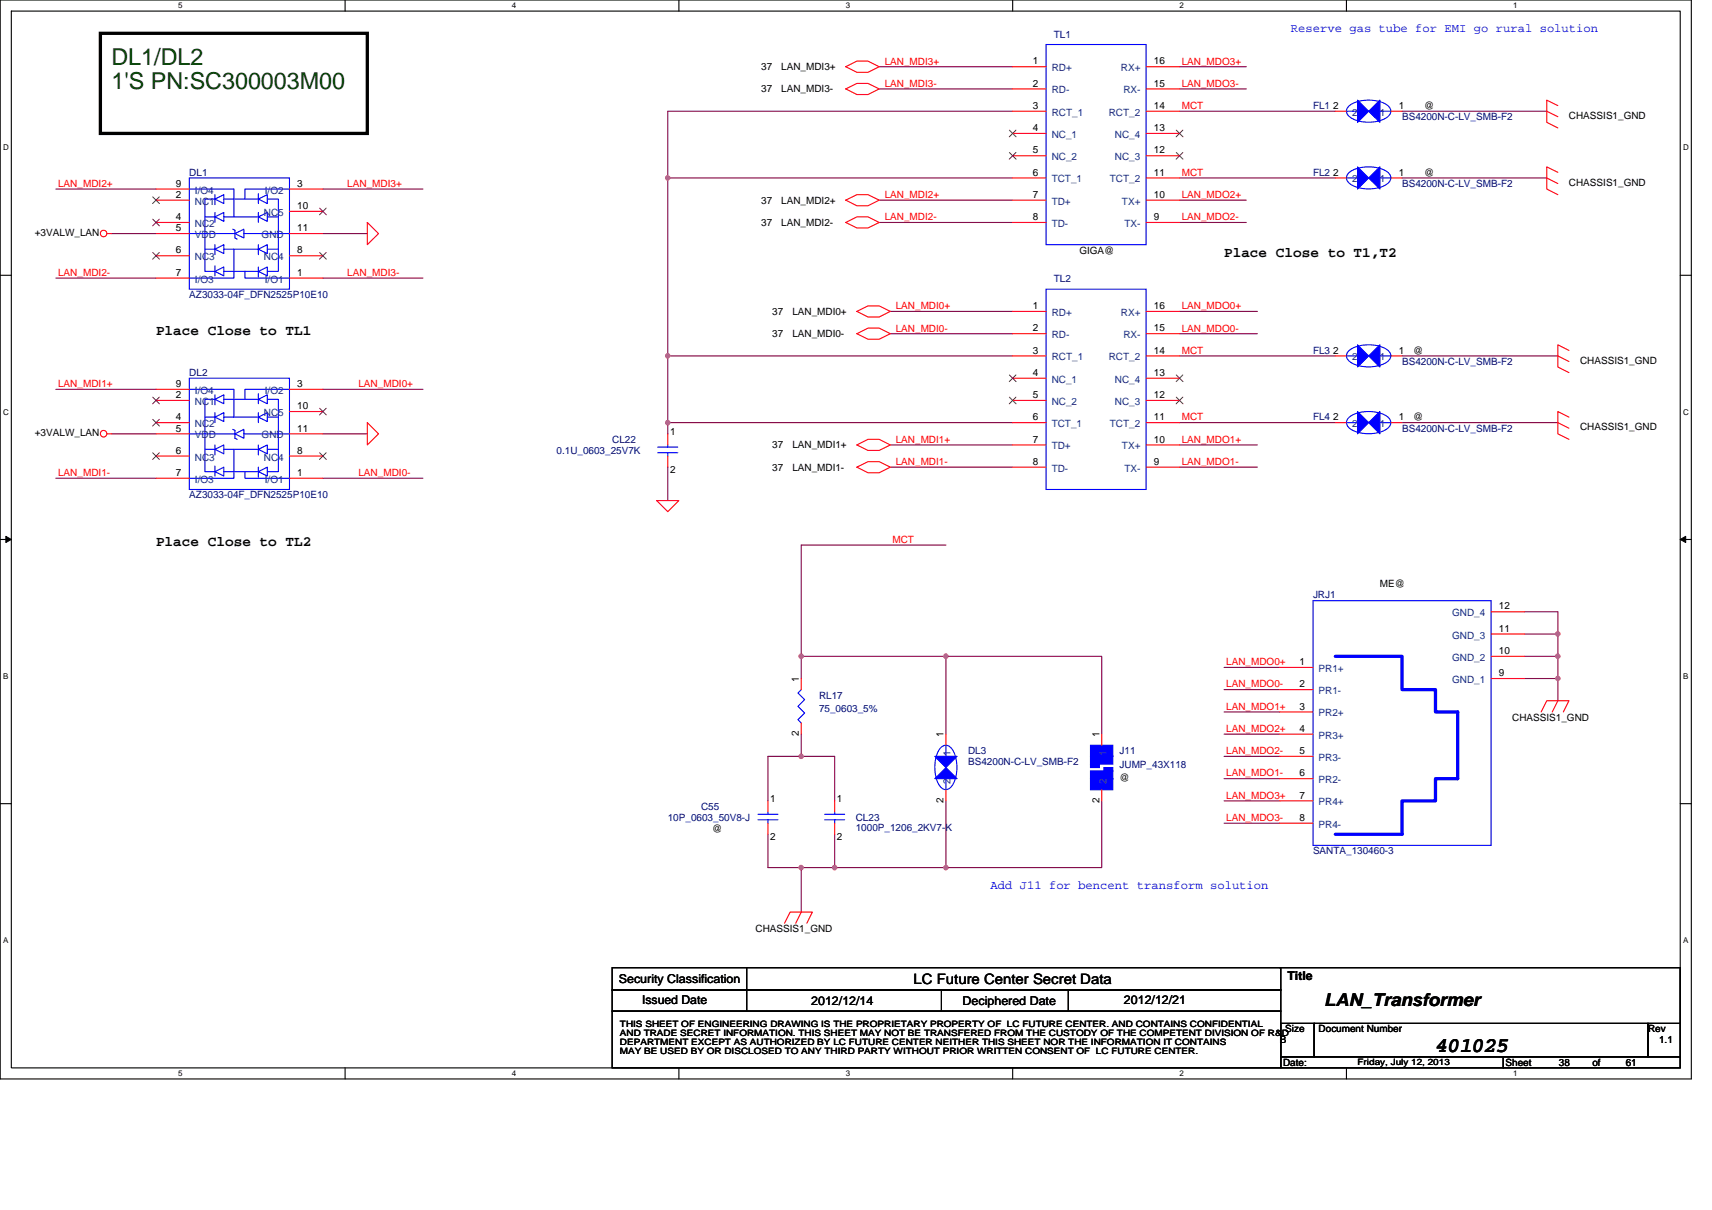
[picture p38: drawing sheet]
<svg xmlns="http://www.w3.org/2000/svg" width="297mm" height="210mm" viewBox="0 0 297 210" stroke-linecap="round" stroke-linejoin="round" font-family="sans-serif">
<defs><g id="words">
<g font-size="4" fill="#004000">
<text x="19.3" y="11.3">DL1/DL2</text>
<text x="19.3" y="15.5">1'S PN:SC300003M00</text>
</g>
<text font-size="3.7" x="249.1" y="182.6">401025</text>
<text font-size="3.1" x="229.8" y="174.6">LAN_Transformer</text>
<g font-size="2.5">
<text x="212.4" y="44.6">Place Close to T1,T2</text>
<text x="27.1" y="58.1">Place Close to TL1</text>
<text x="27.1" y="94.7">Place Close to TL2</text>
<text x="158.5" y="170.8">LC Future Center Secret Data</text>
</g>
<g font-size="2.1" fill="#00f">
<text x="224" y="5.5">Reserve gas tube for EMI go rural solution</text>
<text x="171.8" y="154.2">Add J11 for bencent transform solution</text>
</g>
<g font-size="2.1">
<text x="107.4" y="170.6">Security Classification</text>
<text x="223.4" y="170.1">Title</text>
<text x="111.4" y="174.3">Issued Date</text>
<text x="140.8" y="174.5">2012/12/14</text>
<text x="167" y="174.5">Deciphered Date</text>
<text x="195" y="174.3">2012/12/21</text>
</g>
<g font-size="1.7" fill="#f00">
<text x="153.5" y="11.2">LAN_MDI3+</text>
<text x="205" y="11.2">LAN_MDO3+</text>
<text x="153.5" y="15">LAN_MDI3-</text>
<text x="205" y="15">LAN_MDO3-</text>
<text x="205" y="18.9">MCT</text>
<text x="10.1" y="32.4">LAN_MDI2+</text>
<text x="60.3" y="32.4">LAN_MDI3+</text>
<text x="153.5" y="34.4">LAN_MDI2+</text>
<text x="205" y="34.4">LAN_MDO2+</text>
<text x="205" y="30.5">MCT</text>
<text x="153.5" y="38.2">LAN_MDI2-</text>
<text x="205" y="38.2">LAN_MDO2-</text>
<text x="10.1" y="47.9">LAN_MDI2-</text>
<text x="60.3" y="47.9">LAN_MDI3-</text>
<text x="155.4" y="53.7">LAN_MDI0+</text>
<text x="205" y="53.7">LAN_MDO0+</text>
<text x="155.4" y="57.5">LAN_MDI0-</text>
<text x="205" y="57.5">LAN_MDO0-</text>
<text x="205" y="61.4">MCT</text>
<text x="10.1" y="67.2">LAN_MDI1+</text>
<text x="62.2" y="67.2">LAN_MDI0+</text>
<text x="155.4" y="76.8">LAN_MDI1+</text>
<text x="205" y="73">MCT</text>
<text x="205" y="76.8">LAN_MDO1+</text>
<text x="10.1" y="82.6">LAN_MDI1-</text>
<text x="62.2" y="82.6">LAN_MDI0-</text>
<text x="155.4" y="80.7">LAN_MDI1-</text>
<text x="205" y="80.7">LAN_MDO1-</text>
<text x="154.9" y="94.2">MCT</text>
<text x="212.8" y="115.4">LAN_MDO0+</text>
<text x="212.8" y="119.3">LAN_MDO0-</text>
<text x="212.8" y="123.2">LAN_MDO1+</text>
<text x="212.8" y="127">LAN_MDO2+</text>
<text x="212.8" y="130.9">LAN_MDO2-</text>
<text x="212.8" y="134.7">LAN_MDO1-</text>
<text x="212.8" y="142.5">LAN_MDO3-</text>
<text x="212.8" y="138.6">LAN_MDO3+</text>
</g>
<g font-size="1.7">
<text x="179.2" y="11.2">1</text>
<text x="200.2" y="11.2">16</text>
<text x="132.1" y="12.1">37</text>
<text x="132.1" y="16">37</text>
<text x="135.5" y="12.1">LAN_MDI3+</text>
<text x="135.5" y="16">LAN_MDI3-</text>
<text x="179.2" y="15">2</text>
<text x="200.2" y="15">15</text>
<text x="179.2" y="18.9">3</text>
<text x="179.2" y="22.8">4</text>
<text x="200.2" y="18.9">14</text>
<text x="200.2" y="22.8">13</text>
<text x="231.3" y="18.9">2</text>
<text x="242.7" y="18.9">1</text>
<text x="247.1" y="18.9">@</text>
<text x="272.2" y="20.7">CHASSIS1_GND</text>
<text x="179.2" y="26.6">5</text>
<text x="200.2" y="26.6">12</text>
<text x="30.5" y="32.4">9</text>
<text x="30.5" y="34.3">2</text>
<text x="51.6" y="32.4">3</text>
<text x="132.1" y="35.3">37</text>
<text x="135.5" y="35.3">LAN_MDI2+</text>
<text x="179.2" y="30.5">6</text>
<text x="179.2" y="34.3">7</text>
<text x="200.2" y="30.5">11</text>
<text x="200.2" y="34.3">10</text>
<text x="231.3" y="30.5">2</text>
<text x="242.7" y="30.5">1</text>
<text x="247.1" y="30.5">@</text>
<text x="272.2" y="32.2">CHASSIS1_GND</text>
<text x="6" y="40.9">+3VALW_LAN</text>
<text x="30.5" y="40.1">5</text>
<text x="30.5" y="38.2">4</text>
<text x="51.6" y="40.1">11</text>
<text x="51.6" y="36.3">10</text>
<text x="132.1" y="39.2">37</text>
<text x="135.5" y="39.2">LAN_MDI2-</text>
<text x="179.2" y="38.2">8</text>
<text x="200.2" y="38.2">9</text>
<text x="30.5" y="47.9">7</text>
<text x="30.5" y="44">6</text>
<text x="51.6" y="44">8</text>
<text x="51.6" y="47.9">1</text>
<text x="187.3" y="44">GIGA@</text>
<text x="179.2" y="53.6">1</text>
<text x="200.2" y="53.6">16</text>
<text x="134" y="54.6">37</text>
<text x="134" y="58.5">37</text>
<text x="137.5" y="54.6">LAN_MDI0+</text>
<text x="137.5" y="58.5">LAN_MDI0-</text>
<text x="179.2" y="57.5">2</text>
<text x="200.2" y="57.5">15</text>
<text x="179.2" y="61.4">3</text>
<text x="179.2" y="65.2">4</text>
<text x="200.2" y="61.4">14</text>
<text x="200.2" y="65.2">13</text>
<text x="231.3" y="61.4">2</text>
<text x="242.7" y="61.4">1</text>
<text x="245.2" y="61.4">@</text>
<text x="274.1" y="63.1">CHASSIS1_GND</text>
<text x="30.5" y="67.2">9</text>
<text x="30.5" y="69.1">2</text>
<text x="51.6" y="71">10</text>
<text x="51.6" y="67.2">3</text>
<text x="179.2" y="69.1">5</text>
<text x="200.2" y="69.1">12</text>
<text x="6" y="75.7">+3VALW_LAN</text>
<text x="30.5" y="74.9">5</text>
<text x="30.5" y="72.9">4</text>
<text x="51.6" y="74.9">11</text>
<text x="116.3" y="75.5">1</text>
<text x="134" y="77.8">37</text>
<text x="137.5" y="77.8">LAN_MDI1+</text>
<text x="179.2" y="72.9">6</text>
<text x="179.2" y="76.8">7</text>
<text x="200.2" y="72.9">11</text>
<text x="200.2" y="76.8">10</text>
<text x="231.3" y="72.9">2</text>
<text x="242.7" y="72.9">1</text>
<text x="245.2" y="73">@</text>
<text x="274.1" y="74.7">CHASSIS1_GND</text>
<text x="30.5" y="82.6">7</text>
<text x="30.5" y="78.7">6</text>
<text x="51.6" y="78.7">8</text>
<text x="51.6" y="82.6">1</text>
<text x="116.3" y="82">2</text>
<text x="134" y="81.7">37</text>
<text x="137.5" y="81.7">LAN_MDI1-</text>
<text x="179.2" y="80.7">8</text>
<text x="200.2" y="80.7">9</text>
<text x="239.4" y="101.9">ME@</text>
<text x="260.1" y="105.8">12</text>
<text x="260.1" y="113.5">10</text>
<text x="260.1" y="109.6">11</text>
<text x="138.6" y="118.3" transform="rotate(-90 138.6 118.3)">1</text>
<text x="225.5" y="119.3">2</text>
<text x="225.5" y="115.4">1</text>
<text x="260.1" y="117.3">9</text>
<text x="225.5" y="123.1">3</text>
<text x="262.4" y="125.1">CHASSIS1_GND</text>
<text x="138.6" y="127.8" transform="rotate(-90 138.6 127.8)">2</text>
<text x="163.7" y="128" transform="rotate(-90 163.7 128)">1</text>
<text x="190.8" y="128" transform="rotate(-90 190.8 128)">1</text>
<text x="225.5" y="127">4</text>
<text x="225.5" y="130.9">5</text>
<text x="194.2" y="135.5">@</text>
<text x="225.5" y="134.7">6</text>
<text x="133.6" y="139.2">1</text>
<text x="145.2" y="139.2">1</text>
<text x="163.7" y="139.4" transform="rotate(-90 163.7 139.4)">2</text>
<text x="190.8" y="139.4" transform="rotate(-90 190.8 139.4)">2</text>
<text x="225.5" y="138.6">7</text>
<text x="225.5" y="142.5">8</text>
<text x="123.6" y="144.4">@</text>
<text x="133.6" y="145.8">2</text>
<text x="145.2" y="145.8">2</text>
<text x="131.1" y="161.8">CHASSIS1_GND</text>
<text x="223" y="179.1">Size</text>
<text x="228.8" y="179.1">Document Number</text>
<text x="285.9" y="179.1">Rev</text>
<text x="222" y="181.1">B</text>
<text x="222.6" y="184.9">Date:</text>
<text x="261.2" y="184.9">Sheet</text>
<text x="270.5" y="184.9">38</text>
<text x="276.3" y="184.9">of</text>
<text x="282.1" y="184.9">61</text>
<text x="287.9" y="181.1">1.1</text>
</g>
<g font-size="1.7" fill="#000080">
<text x="182.8" y="6.6">TL1</text>
<text x="227.8" y="18.9">FL1</text>
<text x="243.3" y="20.8">BS4200N-C-LV_SMB-F2</text>
<text x="32.8" y="30.5">DL1</text>
<text x="227.8" y="30.5">FL2</text>
<text x="243.3" y="32.4">BS4200N-C-LV_SMB-F2</text>
<text x="32.8" y="51.7">AZ3033-04F_DFN2525P10E10</text>
<text x="182.8" y="49">TL2</text>
<text x="32.8" y="65.2">DL2</text>
<text x="227.8" y="61.4">FL3</text>
<text x="243.3" y="63.3">BS4200N-C-LV_SMB-F2</text>
<text x="106.2" y="76.8">CL22</text>
<text x="227.8" y="73">FL4</text>
<text x="243.3" y="74.9">BS4200N-C-LV_SMB-F2</text>
<text x="96.6" y="78.8">0.1U_0603_25V7K</text>
<text x="32.8" y="86.5">AZ3033-04F_DFN2525P10E10</text>
<text x="227.8" y="103.8">JRJ1</text>
<text x="142.1" y="121.2">RL17</text>
<text x="142.1" y="123.5">75_0603_5%</text>
<text x="168" y="130.9">DL3</text>
<text x="194.2" y="130.9">J11</text>
<text x="168" y="132.8">BS4200N-C-LV_SMB-F2</text>
<text x="194.2" y="133.2">JUMP_43X118</text>
<text x="115.9" y="142.5">10P_0603_50V8-J</text>
<text x="121.6" y="140.5">C55</text>
<text x="148.5" y="142.5">CL23</text>
<text x="148.5" y="144.2">1000P_1206_2KV7-K</text>
<text x="227.8" y="148.3">SANTA_130460-3</text>
</g>
<g font-size="1.7" fill="#004080">
<text x="182.5" y="12.4">RD+</text>
<text x="182.5" y="16.2">RD-</text>
<text x="194.5" y="12.4">RX+</text>
<text x="194.9" y="16.2">RX-</text>
<text x="182.5" y="20.1">RCT_1</text>
<text x="182.5" y="23.9">NC_1</text>
<text x="192.4" y="20.1">RCT_2</text>
<text x="193.4" y="23.9">NC_4</text>
<text x="234.6" y="20.1">2</text>
<text x="239.4" y="20.1">1</text>
<text x="182.5" y="27.8">NC_2</text>
<text x="193.4" y="27.8">NC_3</text>
<text x="33.8" y="33.6">I/O4</text>
<text x="33.8" y="35.5">NC1</text>
<text x="45.9" y="33.6">I/O2</text>
<text x="182.5" y="31.7">TCT_1</text>
<text x="182.5" y="35.5">TD+</text>
<text x="192.6" y="31.7">TCT_2</text>
<text x="194.7" y="35.5">TX+</text>
<text x="234.6" y="31.7">2</text>
<text x="239.4" y="31.7">1</text>
<text x="33.8" y="41.3">VDD</text>
<text x="33.8" y="39.4">NC2</text>
<text x="45.4" y="41.3">GND</text>
<text x="45.8" y="37.5">NC5</text>
<text x="182.5" y="39.4">TD-</text>
<text x="195.1" y="39.4">TX-</text>
<text x="33.8" y="45.2">NC3</text>
<text x="45.8" y="45.2">NC4</text>
<text x="33.8" y="49">I/O3</text>
<text x="45.9" y="49">I/O1</text>
<text x="182.5" y="54.8">RD+</text>
<text x="182.5" y="58.7">RD-</text>
<text x="194.5" y="54.8">RX+</text>
<text x="194.9" y="58.7">RX-</text>
<text x="182.5" y="62.5">RCT_1</text>
<text x="192.4" y="62.5">RCT_2</text>
<text x="234.6" y="62.5">2</text>
<text x="239.4" y="62.5">1</text>
<text x="33.8" y="68.3">I/O4</text>
<text x="33.8" y="70.3">NC1</text>
<text x="45.9" y="68.3">I/O2</text>
<text x="182.5" y="66.4">NC_1</text>
<text x="182.5" y="70.3">NC_2</text>
<text x="193.4" y="70.3">NC_3</text>
<text x="193.4" y="66.4">NC_4</text>
<text x="33.8" y="76.1">VDD</text>
<text x="33.8" y="74.1">NC2</text>
<text x="45.4" y="76.1">GND</text>
<text x="45.8" y="72.2">NC5</text>
<text x="182.5" y="74.1">TCT_1</text>
<text x="182.5" y="78">TD+</text>
<text x="192.6" y="74.1">TCT_2</text>
<text x="194.7" y="78">TX+</text>
<text x="234.6" y="74.1">2</text>
<text x="239.4" y="74.1">1</text>
<text x="33.8" y="83.8">I/O3</text>
<text x="33.8" y="79.9">NC3</text>
<text x="45.8" y="79.9">NC4</text>
<text x="45.9" y="83.8">I/O1</text>
<text x="182.5" y="81.9">TD-</text>
<text x="195.1" y="81.9">TX-</text>
<text x="251.9" y="107">GND_4</text>
<text x="251.9" y="110.8">GND_3</text>
<text x="228.8" y="116.6">PR1+</text>
<text x="251.9" y="118.5">GND_1</text>
<text x="251.9" y="114.7">GND_2</text>
<text x="228.8" y="120.5">PR1-</text>
<text x="228.8" y="124.3">PR2+</text>
<text x="164.9" y="131.3" transform="rotate(-90 164.9 131.3)">1</text>
<text x="192" y="131.3" transform="rotate(-90 192 131.3)">1</text>
<text x="228.8" y="128.2">PR3+</text>
<text x="164.9" y="136.1" transform="rotate(-90 164.9 136.1)">2</text>
<text x="192" y="136.1" transform="rotate(-90 192 136.1)">2</text>
<text x="228.8" y="132">PR3-</text>
<text x="228.8" y="135.9">PR2-</text>
<text x="228.8" y="139.8">PR4+</text>
<text x="228.8" y="143.6">PR4-</text>
</g>
<g font-size="1.5">
<text x="107.6" y="178.2">THIS SHEET OF ENGINEERING DRAWING IS THE PROPRIETARY PROPERTY OF LC FUTURE CENTER. AND CONTAINS CONFIDENTIAL</text>
<text x="107.6" y="179.8">AND TRADE SECRET INFORMATION. THIS SHEET MAY NOT BE TRANSFERED FROM THE CUSTODY OF THE COMPETENT DIVISION OF R&amp;D</text>
<text x="107.6" y="181.3">DEPARTMENT EXCEPT AS AUTHORIZED BY LC FUTURE CENTER NEITHER THIS SHEET NOR THE INFORMATION IT CONTAINS</text>
<text x="107.6" y="182.9">MAY BE USED BY OR DISCLOSED TO ANY THIRD PARTY WITHOUT PRIOR WRITTEN CONSENT OF LC FUTURE CENTER.</text>
<text x="235.5" y="184.8">Friday, July 12, 2013</text>
</g>
<g font-size="1.4">
<text x="30.9" y="1.5">5</text>
<text x="88.8" y="1.5">4</text>
<text x="146.7" y="1.5">3</text>
<text x="204.7" y="1.5">2</text>
<text x="262.6" y="1.5">1</text>
<text x=".5" y="26.1">D</text>
<text x="292" y="26.1">D</text>
<text x=".5" y="71.9">C</text>
<text x="292" y="71.9">C</text>
<text x=".5" y="117.8">B</text>
<text x="292" y="117.8">B</text>
<text x=".5" y="163.6">A</text>
<text x="292" y="163.6">A</text>
<text x="30.9" y="186.8">5</text>
<text x="88.8" y="186.8">4</text>
<text x="146.7" y="186.8">3</text>
<text x="204.7" y="186.8">2</text>
<text x="262.6" y="186.8">1</text>
</g>
</g></defs>
<path d="M0 0h293.5v187.2h-293.5zM2 1.9h289.5v183.4h-289.5z" fill="none" stroke="#000" stroke-width=".19"/>
<g fill="#fff">
<path d="M30.9 .2h.8v1.6h-.8z"/>
<path d="M30.9 185.5h.8v1.6h-.8z"/>
</g>
<path d="M59.9 0v1.9M59.9 185.3v1.9" fill="none" stroke="#000" stroke-width=".19"/>
<g fill="#fff">
<path d="M88.8 .2h.8v1.6h-.8z"/>
<path d="M88.8 185.5h.8v1.6h-.8z"/>
</g>
<path d="M117.8 0v1.9M117.8 185.3v1.9" fill="none" stroke="#000" stroke-width=".19"/>
<g fill="#fff">
<path d="M146.7 .2h.8v1.6h-.8z"/>
<path d="M146.7 185.5h.8v1.6h-.8z"/>
</g>
<path d="M175.7 0v1.9M175.7 185.3v1.9" fill="none" stroke="#000" stroke-width=".19"/>
<g fill="#fff">
<path d="M204.7 .2h.7v1.6h-.7z"/>
<path d="M204.7 185.5h.7v1.6h-.7z"/>
</g>
<path d="M233.6 0v1.9M233.6 185.3v1.9" fill="none" stroke="#000" stroke-width=".19"/>
<g fill="#fff">
<path d="M262.6 .2h.7v1.6h-.7z"/>
<path d="M262.6 185.5h.7v1.6h-.7z"/>
<path d="M.5 24.8h1v1.6h-1z"/>
<path d="M292 24.8h1v1.6h-1z"/>
<path d="M.5 70.7h1v1.5h-1z"/>
<path d="M292 70.7h1v1.5h-1z"/>
</g>
<path d="M0 47.8h2M291.5 47.8h2" fill="none" stroke="#000" stroke-width=".19"/>
<g fill="#fff">
<path d="M.5 116.5h.9v1.6h-.9z"/>
<path d="M292 116.5h.9v1.6h-.9z"/>
</g>
<path d="M0 93.6h2M291.5 93.6h2" fill="none" stroke="#000" stroke-width=".19"/>
<path d="M1 93.1l1 .5-1 .5zM291.5 93.6l1-.5v1z" fill="#000" stroke="#000" stroke-width=".17"/>
<g fill="#fff">
<path d="M.5 162.4h.9v1.5h-.9z"/>
<path d="M292 162.4h.9v1.5h-.9z"/>
</g>
<g fill="none" stroke="#000" stroke-width=".19">
<path d="M5.8 24.1h.1M0 139.5h2M291.5 139.5h2M106.2 167.9h116v3.9h-116zM106.2 171.8h116v3.7h-116zM106.2 175.5h116v9.8h-116zM129.6 167.9v7.6M163.3 171.8v3.7M185.4 171.8v3.7M222 167.9h69.5v9.7M222.2 177.6h5.8v5.8h-5.8zM228 177.6h57.9v5.8h-57.9z"/>
<path d="M285.9 177.6h5.6v5.8h-5.6zM222.2 183.4h38.6v1.9h-38.6zM260.8 183.4h30.7v1.9h-30.7z"/>
</g>
<path d="M17.4 5.8h46.3v17.4h-46.3z" fill="none" stroke="#000" stroke-width=".57"/>
<g fill="none" stroke="#800040" stroke-width=".19">
<path d="M152.5 11.6h23.2M152.5 15.4h23.2M175.7 19.3h-59.8v11.6M204.7 19.3h27M204.7 11.6h11.5M204.7 15.4h11.5M243.3 19.3h25.1M9.7 32.8h17.4M56 32.8h17.4M115.9 30.9v30.9M115.9 30.9h59.8M152.5 34.7h23.2"/>
<path d="M152.5 38.6h23.2M204.7 30.9h27M204.7 38.6h11.5M204.7 34.7h11.5M243.3 30.9h25.1M9.7 48.3h17.4M19.3 40.5h7.8M56 40.5h7.7M56 48.3h17.4M154.5 54h21.2M154.5 57.9h21.2M204.7 54h13.5"/>
<path d="M204.7 57.9h13.5M9.7 67.6h17.4M19.3 75.3h7.8M56 75.3h7.7M56 67.6h17.4M115.9 73.3h59.8M115.9 73.3v2M115.9 61.8v11.5M115.9 61.8h59.8M154.5 77.2h21.2M204.7 61.8h27M204.7 77.2h13.5"/>
<path d="M204.7 73.3h27M243.3 61.8h27M243.3 73.3h27M9.7 83h17.4M56 83h17.4M115.9 81.1v5.8M154.5 81.1h21.2M164.1 94.6h-25.1v19.3M204.7 81.1h13.5M139 113.9h25.1M139 113.9v3.9M164.1 113.9v13.5"/>
<path d="M164.1 113.9h27.1v13.5M212.4 115.8h9.6M212.4 119.7h9.6M264.5 106.2h5.8v3.8M264.5 113.9h5.8M264.5 110h5.8M264.5 117.8h5.8M270.3 117.8v3.8M270.3 110v3.9M270.3 113.9v3.9M139 131.3h-5.8v7.7M139 127.4v3.9"/>
<path d="M139 131.3h5.8v7.7M164.1 139v11.6M191.2 139v11.6h-27.1M212.4 123.5h9.6M212.4 127.4h9.6M212.4 131.3h9.6M212.4 135.1h9.6M212.4 139h9.6M133.2 144.8v5.8h5.8M139 150.6v7.7M139 150.6h5.8M144.8 150.6h19.3"/>
<path d="M144.8 144.8v5.8M212.4 142.9h9.6"/>
</g>
<g fill="#f0f" stroke="#f0f" stroke-width=".19">
<circle cx="270.3" cy="117.7" r=".38"/>
<circle cx="270.3" cy="113.9" r=".38"/>
<circle cx="270.3" cy="110" r=".38"/>
<circle cx="164.1" cy="113.9" r=".38"/>
<circle cx="139" cy="113.9" r=".38"/>
<circle cx="139" cy="150.6" r=".38"/>
<circle cx="139" cy="131.3" r=".38"/>
<circle cx="164.1" cy="150.6" r=".38"/>
<circle cx="144.8" cy="150.6" r=".38"/>
<circle cx="115.8" cy="30.9" r=".38"/>
<circle cx="115.8" cy="61.8" r=".38"/>
<circle cx="115.8" cy="73.3" r=".38"/>
</g>
<g fill="none" stroke="#f00" stroke-width=".19">
<path d="M146.7 11.6l2-1h1.9l1.9 1-1.9 1h-1.9zM146.7 15.4l2-.9h1.9l1.9 .9-1.9 1h-1.9zM175.7 11.6h5.8M175.7 15.4h5.8M175.7 19.3h5.8M198.9 19.3h5.8M198.9 15.4h5.8M198.9 11.6h5.8M231.7 19.3h1.9M241.3 19.3h2M268.4 19.3l1.9 1M270.3 18.3l-1.9-.9v3.8l1.9 1"/>
<path d="M27.1 32.8h5.7M27.1 34.7h5.7M27.1 38.6h5.7M50.2 32.8h5.8M50.2 36.7h5.8M63.7 38.6l2 1.9-2 2zM146.7 34.7l2-.9h1.9l1.9 .9-1.9 1h-1.9zM146.7 38.6l2-1h1.9l1.9 1-1.9 1h-1.9zM175.7 23.2h5.8M175.7 27h5.8M175.7 30.9h5.8M175.7 34.7h5.8"/>
<path d="M175.7 38.6h5.8M198.9 38.6h5.8M198.9 34.7h5.8M198.9 30.9h5.8M198.9 27h5.8M198.9 23.2h5.8M231.7 30.9h1.9M241.3 30.9h2M268.4 30.9l1.9 1M270.3 29.9l-1.9-.9v3.8l1.9 1M18.6 40.5h.7M27.1 40.5h5.7"/>
<path d="M27.1 48.3h5.7M27.1 44.4h5.7M50.2 40.5h5.8M50.2 48.3h5.8M50.2 44.4h5.8M148.7 54l1.9-.9h1.9l2 .9-2 1h-1.9zM148.7 57.9l1.9-1h1.9l2 1-2 1h-1.9zM175.7 54h5.8M175.7 57.9h5.8M198.9 57.9h5.8M198.9 54h5.8M18.6 75.3h.7"/>
<path d="M27.1 67.6h5.7M27.1 75.3h5.7M27.1 69.5h5.7M27.1 73.3h5.7M27.1 79.1h5.7M50.2 67.6h5.8M50.2 75.3h5.8M50.2 79.1h5.8M50.2 71.4h5.8M63.7 73.3l2 2-2 1.9zM115.9 75.3v1.9M115.9 79.1v2"/>
<path d="M148.7 77.2l1.9-1h1.9l2 1-2 1h-1.9zM175.7 61.8h5.8M175.7 65.6h5.8M175.7 69.5h5.8M175.7 73.3h5.8M175.7 77.2h5.8M198.9 77.2h5.8M198.9 73.3h5.8M198.9 69.5h5.8M198.9 65.6h5.8M198.9 61.8h5.8M231.7 73.3h1.9"/>
<path d="M231.7 61.8h1.9M241.3 73.3h2M241.3 61.8h2M270.3 61.8l1.9 .9M270.3 73.3l1.9 1M272.2 60.8l-1.9-1v3.9l1.9 1M272.2 72.4l-1.9-1v3.9l1.9 .9M27.1 83h5.7M50.2 83h5.8M113.9 86.9h3.9l-1.9 1.9zM148.7 81.1l1.9-1h1.9l2 1-2 .9h-1.9zM175.7 81.1h5.8"/>
<path d="M198.9 81.1h5.8M139 117.8v1.9M222 119.7h5.8M222 115.8h5.8M258.7 117.8h5.8M258.7 113.9h5.8M258.7 110h5.8M258.7 106.2h5.8M133.2 139v1.9M139 125.5v1.9M144.8 139v1.9M164.1 127.4v1.9"/>
<path d="M164.1 137.1v1.9M191.2 127.4v1.9M191.2 137.1v1.9M222 123.5h5.8M222 127.4h5.8M222 131.3h5.8M222 135.1h5.8M222 139h5.8M267.4 123.5l1-1.9h3.8l-1 1.9M270.3 121.6l-1 1.9M133.2 142.9v1.9M139 158.3l-.9 1.9"/>
<path d="M144.8 142.9v1.9M222 142.9h5.8M136.1 160.2l1-1.9h3.8l-.9 1.9"/>
<circle cx="18" cy="40.5" r=".57"/>
<circle cx="18" cy="75.3" r=".57"/>
</g>
<g fill="none" stroke="#00f" stroke-width=".19">
<path d="M181.5 7.7h17.4v34.8h-17.4zM233.6 19.3h1.9M234 18.4a6.2 6.2 0 0 1 6.9 0 1.2 1.2 0 0 1-.4 2.1 6.3 6.3 0 0 1-6.5-.4 1.11 1.11 0 0 1 0-1.7zM239.4 19.3h1.9M32.8 32.8h7.8v4.8M32.8 30.9h17.4v19.3h-17.4zM35.6 37.6h1.7M37.3 33.8v1.7M37.3 34.5l1.5-.7v1.5zM37.3 36.9v1.7M37.3 37.6l1.5-.7v1.5zM37.3 34.5h-1.7v12.6h1.7"/>
<path d="M38.8 37.6h6M38.8 34.5h6M40.4 39.8l.4 .2v1.3l.3 .2M44.8 36.9v1.7M44.8 33.6v1.7M44.8 34.5l1.6-.7v1.5zM44.8 37.6l1.6-.7v1.5zM46.4 34.5h1.9v12.6h-1.9M46.4 37.6h1.9M50.2 32.8h-7.7v1.7M233.6 30.9h1.9M234 30a6.2 6.2 0 0 1 6.9 0 1.2 1.2 0 0 1-.4 2.1 6.3 6.3 0 0 1-6.5-.4 1.11 1.11 0 0 1 0-1.7z"/>
<path d="M239.4 30.9h1.9M32.8 40.5h8M35.6 43.2h1.7M37.3 43.2l1.5-.7v1.5zM37.3 42.5v1.7M37.3 46.1v1.8M37.3 47.1l1.5-.8v1.6zM38.8 47.1h6M38.8 43.2h6M40.6 43.2v5.1h-7.8M40.8 40.5l1.5-.7v1.5zM42.3 40.5h7.9"/>
<path d="M42.5 47.1v1.2h7.7M44.8 46.3v1.8M44.8 47.1l1.6-.8v1.6zM44.8 42.5v1.7M44.8 43.2l1.6-.7v1.5zM46.4 43.2h1.9M181.5 50.2h17.4v34.7h-17.4zM32.8 75.3h8M32.8 67.6h7.8v4.8M32.8 65.6h17.4v19.3h-17.4zM35.6 78h1.7M35.6 72.4h1.7"/>
<path d="M37.3 68.5v1.8M37.3 69.3l1.5-.8v1.6zM37.3 78l1.5-.8v1.6zM37.3 77.2v1.8M37.3 71.6v1.7M37.3 72.4l1.5-.8v1.6zM37.3 69.3h-1.7v12.6h1.7M38.8 72.4h6M38.8 69.3h6M38.8 78h6M40.4 74.5l.4 .2v1.4l.3 .1M40.6 78v5h-7.8"/>
<path d="M40.8 75.3l1.5-.8v1.6zM42.3 75.3h7.9M44.8 71.6v1.7M44.8 68.3v1.8M44.8 69.3l1.6-.8v1.6zM44.8 77.2v1.8M44.8 78l1.6-.8v1.6zM44.8 72.4l1.6-.8v1.6zM46.4 69.3h1.9v12.6h-1.9M46.4 72.4h1.9M46.4 78h1.9M50.2 67.6h-7.7v1.7"/>
<path d="M114.1 78.6h3.5M114.1 77.6h3.5M115.9 77.2v.4M115.9 78.6v.5M233.6 73.3h1.9M233.6 61.8h1.9M234 72.5a6.1 6.1 0 0 1 6.9 0 1.22 1.22 0 0 1-.4 2 6.3 6.3 0 0 1-6.5-.3 1.12 1.12 0 0 1 0-1.7zM234 60.9a6.2 6.2 0 0 1 6.9 0 1.2 1.2 0 0 1-.4 2 6.3 6.3 0 0 1-6.5-.3 1.11 1.11 0 0 1 0-1.7zM239.4 73.3h1.9M239.4 61.8h1.9M37.3 80.9v1.7M37.3 81.9l1.5-.8v1.5z"/>
<path d="M38.8 81.9h6M42.5 81.9v1.1h7.7M44.8 81.1v1.7M44.8 81.9l1.6-.8v1.5zM139 119.7l-.6 .6 1.2 1.1-1.2 1.2 1.2 1.1-1.2 1.2 .6 .6M227.8 104.2h30.9v42.5h-30.9zM163.3 129.7a1.21 1.21 0 0 1 2 .5 6.3 6.3 0 0 1-.4 6.4 1.2 1.2 0 0 1-2-.4 6.4 6.4 0 0 1 .4-6.5zM164.1 135.1v2M164.1 129.3v2M131.5 142.3h3.5M131.5 141.3h3.5M133.2 140.9v.4"/>
<path d="M133.2 142.3v.6M143.1 142.3h3.5M143.1 141.3h3.5M144.8 140.9v.4M144.8 142.3v.6"/>
</g>
<g fill="#00f" stroke="#00f" stroke-width=".19">
<path d="M235.5 17.4l2 1.9-2 1.9z"/>
<path d="M237.5 19.3l1.9-1.9v3.8z"/>
<path d="M235.5 71.4l2 1.9-2 2z"/>
<path d="M237.5 73.3l1.9-1.9v3.9z"/>
<path d="M235.5 59.8l2 2-2 1.9z"/>
<path d="M237.5 61.8l1.9-2v3.9z"/>
<path d="M164.1 133.2l1.9 1.9h-3.8z"/>
<path d="M162.2 131.3h3.8l-1.9 1.9z"/>
<path d="M235.5 29l2 1.9-2 1.9z"/>
<path d="M237.5 30.9l1.9-1.9v3.8z"/>
<path d="M189.2 129.3h3.9v2h-3.9z" fill-rule="evenodd"/>
<path d="M189.2 131.3h3.9v1.3h-3.9z" fill-rule="evenodd"/>
<path d="M189.2 132.6h1.6v.6h-1.6z" fill-rule="evenodd"/>
<path d="M191.5 133.2h1.6v.6h-1.6z" fill-rule="evenodd"/>
<path d="M189.2 133.8h3.9v1.3h-3.9z" fill-rule="evenodd"/>
<path d="M189.2 135.1h3.9v2h-3.9z" fill-rule="evenodd"/>
</g>
<g fill="none" stroke="#804000" stroke-width=".17">
<path d="M26.5 34.2l1.2 1.1M26.5 38l1.2 1.2M27.6 34.2l-1.1 1.1M27.6 38l-1.1 1.2M55.5 36.1l1.1 1.2M56.6 36.1l-1.2 1.2M175.1 22.6l1.2 1.1M175.1 26.5l1.2 1.1M176.3 22.6l-1.2 1.1M176.3 26.5l-1.2 1.1M204.1 26.5l1.1 1.1M204.1 22.6l1.1 1.1"/>
<path d="M205.2 26.5l-1.1 1.1M205.2 22.6l-1.1 1.1M26.5 43.8l1.2 1.2M27.6 43.8l-1.1 1.2M55.5 43.8l1.1 1.2M56.6 43.8l-1.2 1.2M26.5 68.9l1.2 1.2M26.5 72.8l1.2 1.1M26.5 78.6l1.2 1.1M27.6 68.9l-1.1 1.2M27.6 72.8l-1.1 1.1M27.6 78.6l-1.1 1.1"/>
<path d="M55.5 78.6l1.1 1.1M55.5 70.8l1.1 1.2M56.6 78.6l-1.2 1.1M56.6 70.8l-1.2 1.2M175.1 65.1l1.2 1.1M175.1 68.9l1.2 1.2M176.3 65.1l-1.2 1.1M176.3 68.9l-1.2 1.2M204.1 68.9l1.1 1.2M204.1 65.1l1.1 1.1M205.2 68.9l-1.1 1.2M205.2 65.1l-1.1 1.1"/>
</g>
<path d="M231.7 113.9h11.6v5.8h5.8v3.8h3.8v11.6h-3.8v3.9h-5.8v5.8h-11.6" fill="none" stroke="#00f" stroke-width=".57"/>
<use href="#words"/>
</svg>
